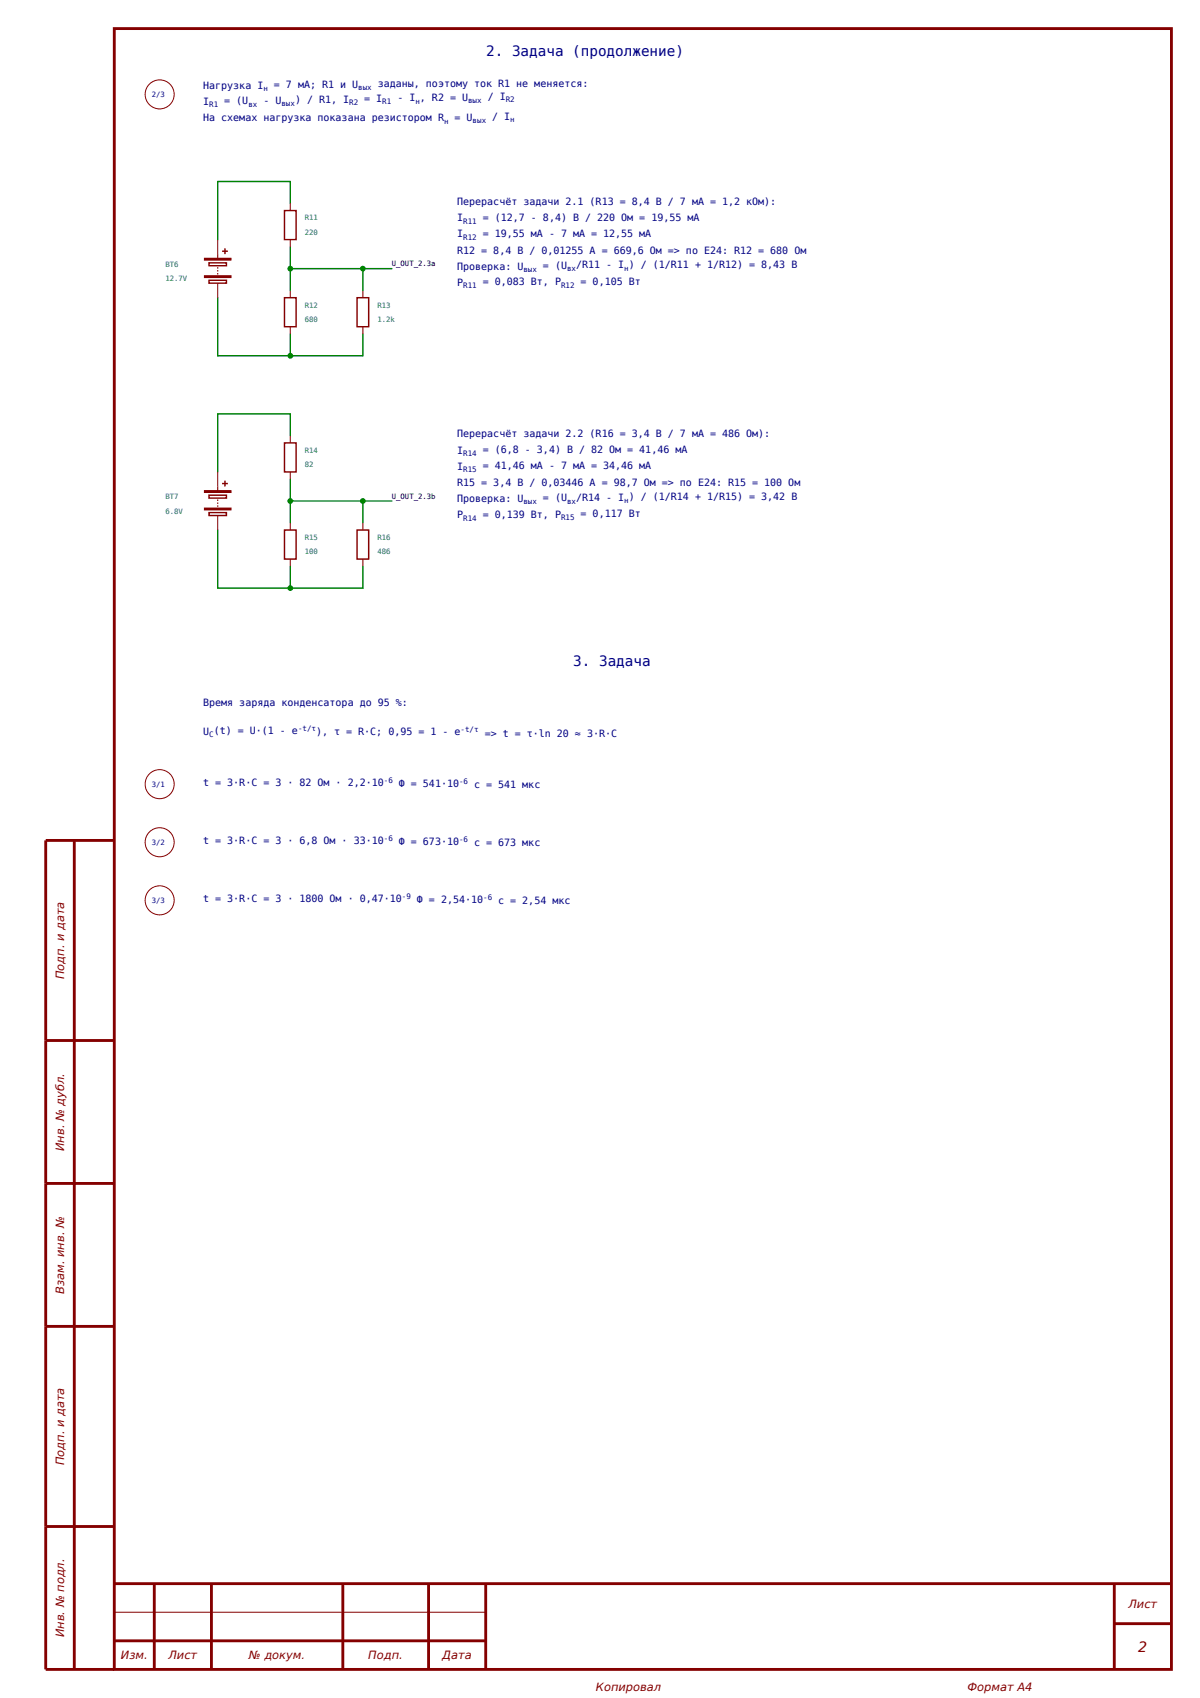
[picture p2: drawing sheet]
<svg xmlns="http://www.w3.org/2000/svg" width="222mm" height="314mm" viewBox="0 0 222 314" stroke-linecap="round" stroke-linejoin="round" font-family="sans-serif">
<defs><g id="words">
<g font-size="2.6" fill="#000084">
<text x="90.1" y="10.4">2. Задача (продолжение)</text>
<text x="106.2" y="123.3">3. Задача</text>
</g>
<text font-size="2.6" fill="#840000" x="210.8" y="305.7">2</text>
<g font-size="2.1" fill="#840000">
<text x="11.9" y="181.3" transform="rotate(-90 11.9 181.3)">Подп. и дата</text>
<text x="11.9" y="213.1" transform="rotate(-90 11.9 213.1)">Инв. № дубл.</text>
<text x="11.9" y="239.5" transform="rotate(-90 11.9 239.5)">Взам. инв. №</text>
<text x="11.9" y="271.3" transform="rotate(-90 11.9 271.3)">Подп. и дата</text>
<text x="209" y="297.6">Лист</text>
<text x="11.9" y="303.1" transform="rotate(-90 11.9 303.1)">Инв. № подл.</text>
<text x="22.4" y="307.1">Изм.</text>
<text x="31.2" y="307.1">Лист</text>
<text x="46.1" y="307.1">№ докум.</text>
<text x="68.2" y="307.1">Подп.</text>
<text x="81.9" y="307.1">Дата</text>
<text x="110.4" y="312.9">Копировал</text>
<text x="179.2" y="312.9">Формат A4</text>
</g>
<g font-size="1.9" fill="#000084">
<text x="37.6" y="16.4">Нагрузка I</text>
<text x="50.7" y="16.3">= 7 мА; R1 и U</text>
<text x="70" y="16.2">заданы, поэтому ток R1 не меняется:</text>
<text x="37.6" y="19.5">I</text>
<text x="37.6" y="22.4">На схемах нагрузка показана резистором R</text>
<text x="41.5" y="19.3">= (U</text>
<text x="48.8" y="19.2">- U</text>
<text x="54.6" y="19">) / R1, I</text>
<text x="67.5" y="18.9">= I</text>
<text x="73.6" y="18.8">- I , R2 = U</text>
<text x="84.2" y="22.3">= U</text>
<text x="90.3" y="18.5">/ I</text>
<text x="91.2" y="22.2">/ I</text>
<text x="84.7" y="38">Перерасчёт задачи 2.1 (R13 = 8,4 В / 7 мА = 1,2 кОм):</text>
<text x="84.7" y="41">I</text>
<text x="89.4" y="40.8">= (12,7 - 8,4) В / 220 Ом = 19,55 мА</text>
<text x="84.7" y="44">I</text>
<text x="84.7" y="47">R12 = 8,4 В / 0,01255 А = 669,6 Ом =&gt; по E24: R12 = 680 Ом</text>
<text x="89.4" y="43.8">= 19,55 мА - 7 мА = 12,55 мА</text>
<text x="84.7" y="50">Проверка: U</text>
<text x="84.7" y="53">P</text>
<text x="89.4" y="52.8">= 0,083 Вт, P</text>
<text x="100.6" y="49.8">= (U</text>
<text x="106.7" y="49.7">/R11 - I ) / (1/R11 + 1/R12) = 8,43 В</text>
<text x="107.5" y="52.7">= 0,105 Вт</text>
<text x="84.7" y="81">Перерасчёт задачи 2.2 (R16 = 3,4 В / 7 мА = 486 Ом):</text>
<text x="84.7" y="84">I</text>
<text x="89.4" y="83.8">= (6,8 - 3,4) В / 82 Ом = 41,46 мА</text>
<text x="84.7" y="87">I</text>
<text x="84.7" y="90">R15 = 3,4 В / 0,03446 А = 98,7 Ом =&gt; по E24: R15 = 100 Ом</text>
<text x="89.4" y="86.8">= 41,46 мА - 7 мА = 34,46 мА</text>
<text x="84.7" y="93">Проверка: U</text>
<text x="84.7" y="96">P</text>
<text x="89.4" y="95.8">= 0,139 Вт, P</text>
<text x="100.6" y="92.8">= (U</text>
<text x="106.7" y="92.7">/R14 - I ) / (1/R14 + 1/R15) = 3,42 В</text>
<text x="107.5" y="95.7">= 0,117 Вт</text>
<text x="37.6" y="130.7">Время заряда конденсатора до 95 %:</text>
<text x="37.6" y="136.1">U (t) = U·(1 - e</text>
<text x="58.5" y="136.1">), τ = R·C; 0,95 = 1 - e</text>
<text x="89.8" y="136.3">=&gt; t = τ·ln 20 ≈ 3·R·C</text>
<text x="37.6" y="145.5">t = 3·R·C = 3 · 82 Ом · 2,2·10</text>
<text x="73.9" y="145.7">Ф = 541·10</text>
<text x="87.8" y="145.9">с = 541 мкс</text>
<text x="37.6" y="156.2">t = 3·R·C = 3 · 6,8 Ом · 33·10</text>
<text x="73.9" y="156.4">Ф = 673·10</text>
<text x="87.8" y="156.6">с = 673 мкс</text>
<text x="37.6" y="167">t = 3·R·C = 3 · 1800 Ом · 0,47·10</text>
<text x="77.2" y="167.2">Ф = 2,54·10</text>
<text x="92.3" y="167.4">с = 2,54 мкс</text>
</g>
<g font-size="1.4" fill="#000084">
<text x="48.8" y="16.9">н</text>
<text x="66.3" y="16.7">вых</text>
<text x="38.7" y="19.9">R1</text>
<text x="46" y="19.7">вх</text>
<text x="52.1" y="19.6">вых</text>
<text x="64.7" y="19.5">R2</text>
<text x="70.8" y="19.3">R1</text>
<text x="76.9" y="19.2">н</text>
<text x="82.2" y="22.9">н</text>
<text x="86.7" y="19">вых</text>
<text x="87.5" y="22.7">вых</text>
<text x="93.7" y="18.9">R2</text>
<text x="94.5" y="22.6">н</text>
<text x="85.8" y="41.4">R11</text>
<text x="85.8" y="44.4">R12</text>
<text x="85.8" y="53.4">R11</text>
<text x="96.9" y="50.4">вых</text>
<text x="103.9" y="53.2">R12</text>
<text x="105" y="50.2">вх</text>
<text x="115.6" y="50.1">н</text>
<text x="85.8" y="84.4">R14</text>
<text x="85.8" y="87.4">R15</text>
<text x="96.9" y="93.4">вых</text>
<text x="105" y="93.2">вх</text>
<text x="115.6" y="93.1">н</text>
<text x="85.8" y="96.4">R14</text>
<text x="103.9" y="96.2">R15</text>
<text x="38.7" y="136.5">C</text>
<text x="55.2" y="135.3">-t/τ</text>
<text x="85.3" y="135.5">-t/τ</text>
<text x="71.1" y="144.9">-6</text>
<text x="85" y="145.1">-6</text>
<text x="71.1" y="155.6">-6</text>
<text x="85" y="155.8">-6</text>
<text x="74.4" y="166.4">-9</text>
<text x="89.5" y="166.6">-6</text>
</g>
<g font-size="1.3" fill="#000084">
<text x="28.1" y="17.9">2/3</text>
<text x="28.1" y="145.6">3/1</text>
<text x="28.1" y="156.4">3/2</text>
<text x="28.1" y="167.1">3/3</text>
</g>
<g font-size="1.3" fill="#006464">
<text x="56.5" y="40.8">R11</text>
<text x="56.5" y="43.5">220</text>
<text x="30.6" y="49.4">BT6</text>
<text x="30.6" y="52.1">12.7V</text>
<text x="56.5" y="56.9">R12</text>
<text x="56.5" y="59.6">680</text>
<text x="69.9" y="56.9">R13</text>
<text x="69.9" y="59.6">1.2k</text>
<text x="56.5" y="83.8">R14</text>
<text x="56.5" y="86.5">82</text>
<text x="30.6" y="92.4">BT7</text>
<text x="30.6" y="95.1">6.8V</text>
<text x="56.5" y="99.9">R15</text>
<text x="69.9" y="99.9">R16</text>
<text x="56.5" y="102.6">100</text>
<text x="69.9" y="102.6">486</text>
</g>
<g font-size="1.3">
<text x="72.6" y="49.3">U_OUT_2.3a</text>
<text x="72.6" y="92.3">U_OUT_2.3b</text>
</g>
</g></defs>
<g fill="none" stroke="#840000" stroke-width=".53">
<path d="M21.2 5.3h195.8v303.7h-195.8zM13.8 155.6v153.4M21.2 155.6h-12.7v153.4h12.7M8.5 192.6h12.7M8.5 219.1h12.7M8.5 245.5h12.7M8.5 282.6h12.7M21.2 293.2h195.8M28.6 293.2v15.8M39.2 293.2v15.8M63.5 293.2v15.8M79.4 293.2v15.8"/>
<path d="M90 293.2v15.8M206.4 293.2v15.8M21.2 303.7h68.8M206.4 300.6h10.6"/>
</g>
<g fill="none" stroke="#840000" stroke-width=".19">
<path d="M21.2 298.4h68.8"/>
<circle cx="29.6" cy="17.5" r="2.69"/>
<circle cx="29.6" cy="145.2" r="2.69"/>
<circle cx="29.6" cy="155.9" r="2.69"/>
<circle cx="29.6" cy="166.7" r="2.69"/>
</g>
<path d="M53.8 37.6v-4h-13.5v10.8M40.3 55.1v10.8h26.9v-4.1M53.8 45.7v8.1M53.8 49.7h18.8M67.2 49.7v4.1M53.8 61.8v4.1M40.3 98.1v10.8h26.9v-4.1M53.8 80.6v-4h-13.5v10.8M53.8 88.7v8.1M53.8 92.7h18.8M67.2 92.7v4.1M53.8 104.8v4.1" fill="none" stroke="#008400" stroke-width=".26"/>
<g fill="#008400">
<circle cx="53.8" cy="65.9" r=".53"/>
<circle cx="67.2" cy="49.7" r=".53"/>
<circle cx="53.8" cy="49.7" r=".53"/>
<circle cx="53.8" cy="108.9" r=".53"/>
<circle cx="67.2" cy="92.7" r=".53"/>
<circle cx="53.8" cy="92.7" r=".53"/>
</g>
<g fill="none" stroke="#840000" stroke-width=".27">
<path d="M52.7 39h2.1v5.4h-2.1zM37.9 47.8h4.8v.3h-4.8zM37.9 51.1h4.8v.2h-4.8zM38.7 48.7h3.2v.5h-3.2zM38.7 51.9h3.2v.5h-3.2zM41.1 46.5h1.1M41.7 46v1M52.7 55.1h2.1v5.4h-2.1zM66.1 55.1h2.2v5.4h-2.2zM37.9 90.9h4.8v.2h-4.8zM37.9 94.1h4.8v.3h-4.8zM38.7 91.7h3.2v.5h-3.2z"/>
<path d="M38.7 94.9h3.2v.5h-3.2zM41.1 89.5h1.1M41.7 89v1.1M52.7 82h2.1v5.4h-2.1zM52.7 98.1h2.1v5.4h-2.1zM66.1 98.1h2.2v5.4h-2.2z"/>
</g>
<path d="M40.3 47v.8M40.3 49.5v.2M40.3 50v.3M40.3 50.5v.3M40.3 90.1v.8M40.3 92.5v.2M40.3 93v.3M40.3 93.5v.3" fill="none" stroke="#840000" stroke-width=".21"/>
<g fill="none" stroke="#840000" stroke-width=".19">
<path d="M53.8 37.6v1.4M40.3 44.4v2.6M40.3 52.4v2.7M53.8 44.4v1.3M53.8 53.8v1.3M67.2 53.8v1.3M53.8 60.5v1.3M67.2 60.5v1.3M40.3 87.4v2.7M40.3 95.4v2.7M53.8 80.6v1.4M53.8 87.4v1.3"/>
<path d="M53.8 96.8v1.3M67.2 96.8v1.3M53.8 103.5v1.3M67.2 103.5v1.3"/>
</g>
<use href="#words"/>
</svg>
